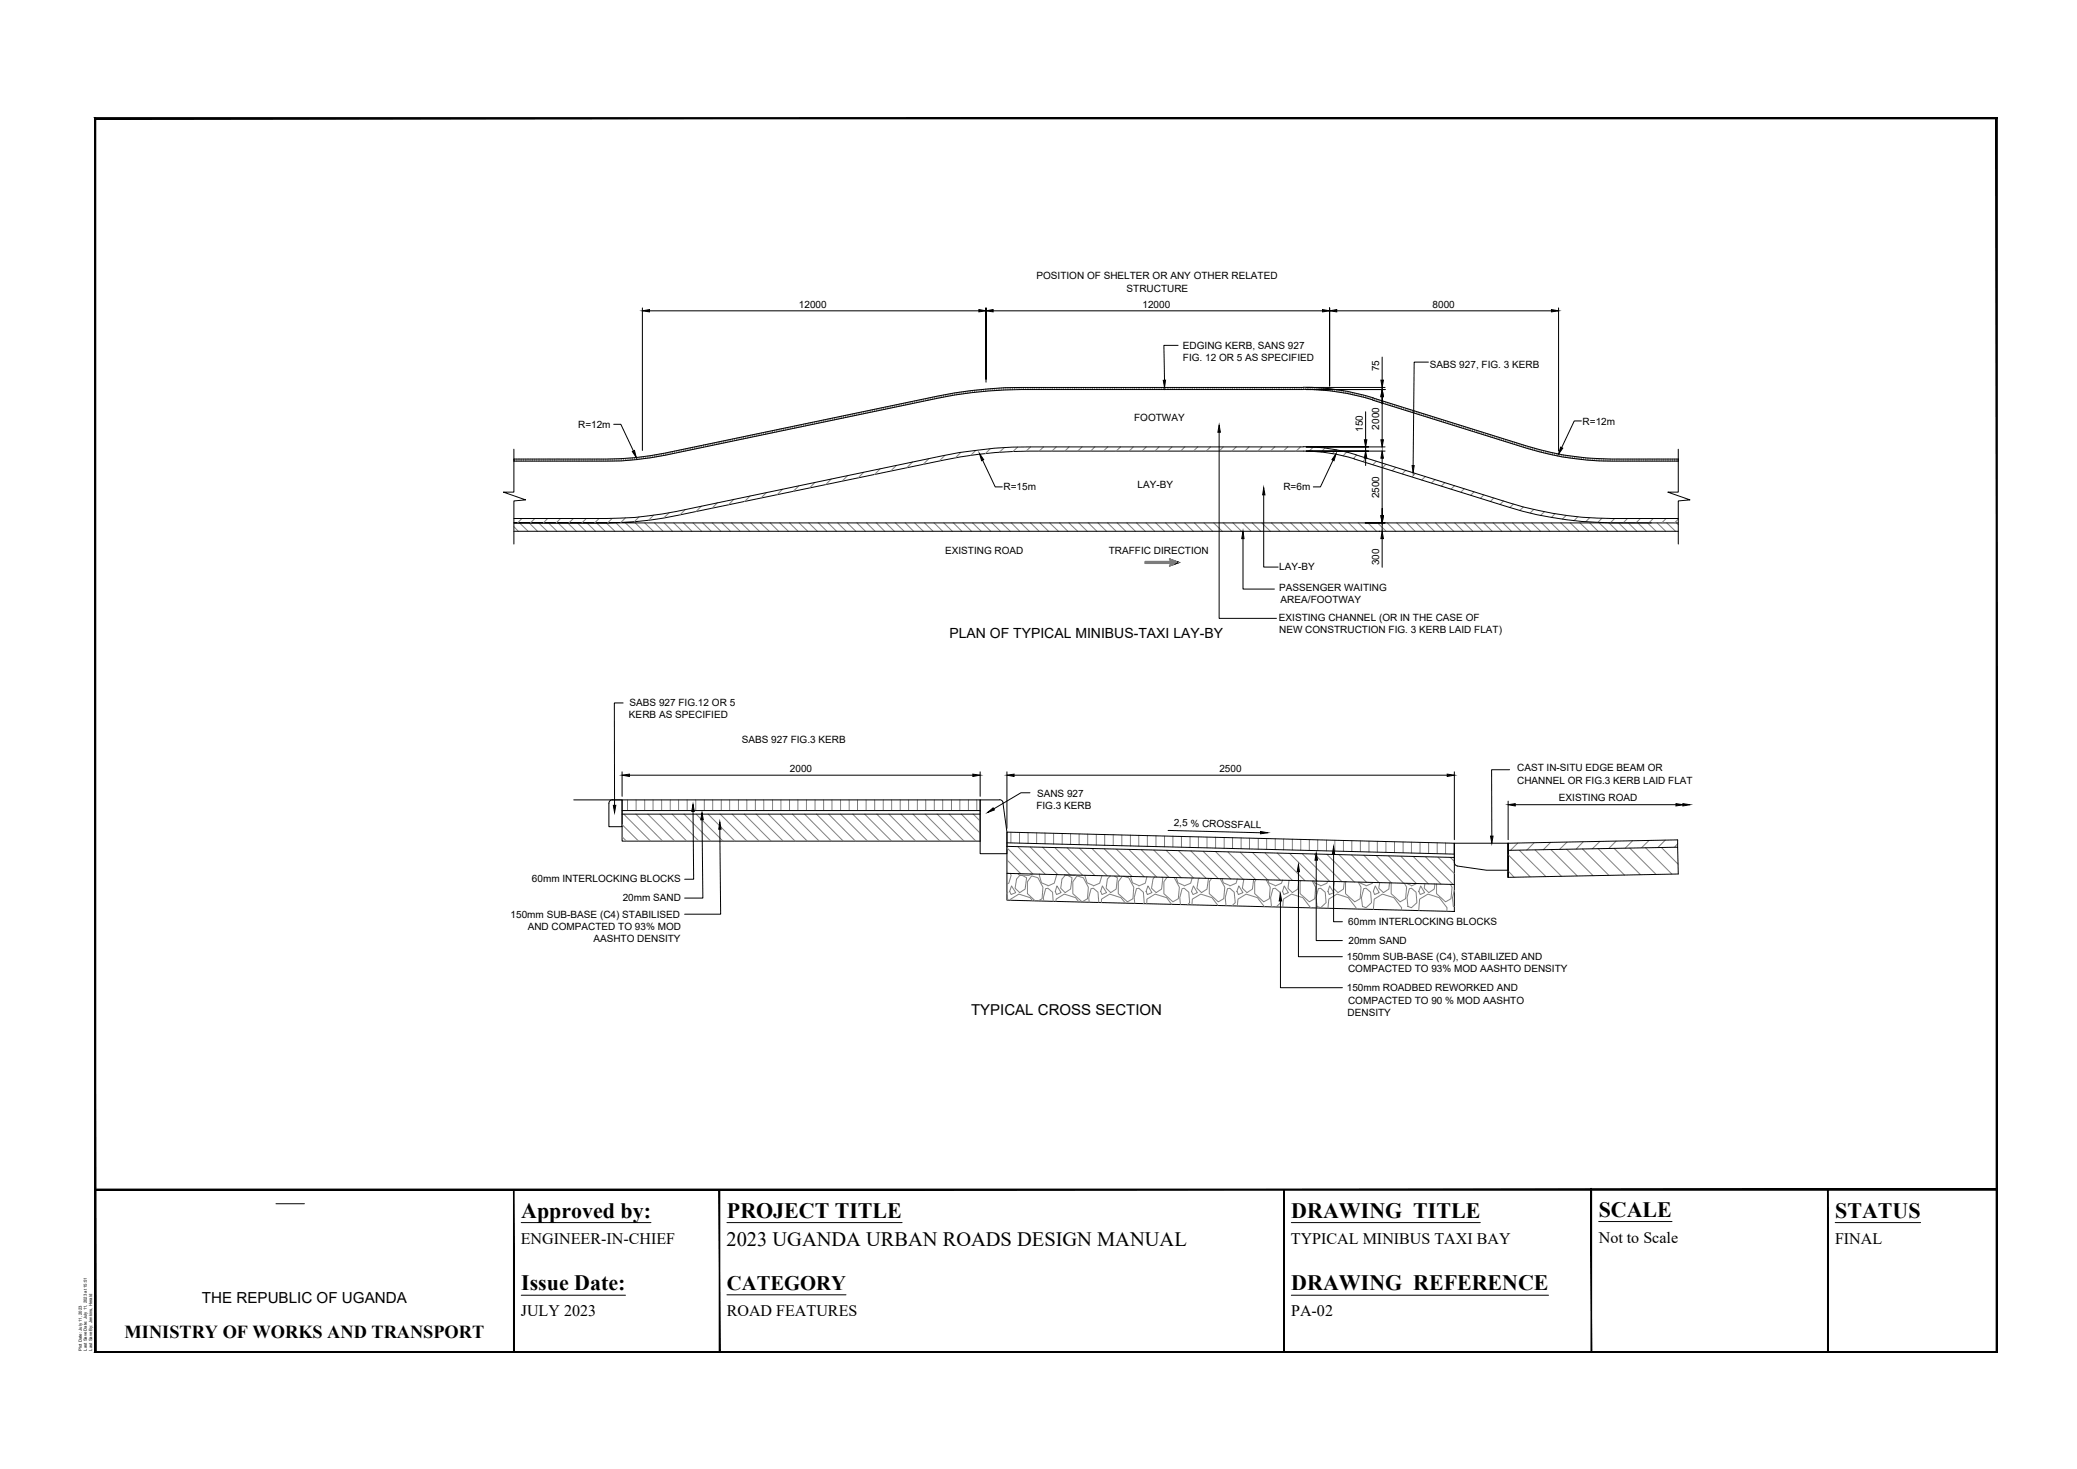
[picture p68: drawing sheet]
<svg xmlns="http://www.w3.org/2000/svg" width="420mm" height="297mm" viewBox="0 0 420 297" stroke-linecap="round" stroke-linejoin="round" font-family="sans-serif">
<defs><g id="words">
<g font-size="4.4">
<text x="105.4" y="246.2">Approved by:</text>
<text x="147.1" y="246.2">PROJECT TITLE</text>
<text x="261.2" y="246.2">DRAWING TITLE</text>
<text x="323.4" y="246">SCALE</text>
<text x="371.2" y="246.2">STATUS</text>
<text x="105.4" y="260.9">Issue Date:</text>
<text x="261.2" y="260.9">DRAWING REFERENCE</text>
</g>
<text font-size="4.2" x="147.1" y="260.9">CATEGORY</text>
<text font-size="4.1" x="147" y="252">2023 UGANDA URBAN ROADS DESIGN MANUAL</text>
<text font-size="3.7" x="25.2" y="270.5">MINISTRY OF WORKS AND TRANSPORT</text>
<g font-size="3.2">
<text x="105.4" y="251.4">ENGINEER-IN-CHIEF</text>
<text x="261.1" y="251.4">TYPICAL MINIBUS TAXI BAY</text>
<text x="323.4" y="251.3">Not to Scale</text>
<text x="371.2" y="251.4">FINAL</text>
<text x="105.4" y="266.1">JULY 2023</text>
<text x="147" y="266.1">ROAD FEATURES</text>
<text x="261.2" y="266.1">PA-02</text>
</g>
<text font-size="3.1" x="40.8" y="263.5">THE REPUBLIC OF UGANDA</text>
<text font-size="3" x="196.5" y="205.3">TYPICAL CROSS SECTION</text>
<text font-size="2.8" x="192.1" y="129">PLAN OF TYPICAL MINIBUS-TAXI LAY-BY</text>
<g font-size="2">
<text x="209.7" y="56.5">POSITION OF SHELTER OR ANY OTHER RELATED</text>
<text x="227.9" y="59">STRUCTURE</text>
<text x="161.6" y="62.2">12000</text>
<text x="231.1" y="62.2">12000</text>
<text x="289.8" y="62.2">8000</text>
<text x="239.3" y="70.6">EDGING KERB, SANS 927</text>
<text x="239.3" y="73.1">FIG. 12 OR 5 AS SPECIFIED</text>
<text x="279" y="75" transform="rotate(-90 279 75)">75</text>
<text x="289.2" y="74.4">SABS 927, FIG. 3 KERB</text>
<text x="117" y="86.5">R=12m</text>
<text x="229.4" y="85.1">FOOTWAY</text>
<text x="275.7" y="87.3" transform="rotate(-90 275.7 87.3)">150</text>
<text x="279" y="86.9" transform="rotate(-90 279 86.9)">2000</text>
<text x="320.2" y="85.8">R=12m</text>
<text x="203" y="99.2">R=15m</text>
<text x="230.1" y="98.7">LAY-BY</text>
<text x="259.6" y="99.2">R=6m</text>
<text x="279" y="100.7" transform="rotate(-90 279 100.7)">2500</text>
<text x="191.2" y="112">EXISTING ROAD</text>
<text x="224.3" y="112">TRAFFIC DIRECTION</text>
<text x="258.8" y="115.2">LAY-BY</text>
<text x="258.8" y="119.5">PASSENGER WAITING</text>
<text x="279" y="114.3" transform="rotate(-90 279 114.3)">300</text>
<text x="258.7" y="125.6">EXISTING CHANNEL (OR IN THE CASE OF</text>
<text x="259.1" y="121.9">AREA/FOOTWAY</text>
<text x="258.8" y="128">NEW CONSTRUCTION FIG. 3 KERB LAID FLAT)</text>
<text x="127.4" y="142.8">SABS 927 FIG.12 OR 5</text>
<text x="127.2" y="145.2">KERB AS SPECIFIED</text>
<text x="150.1" y="150.1">SABS 927 FIG.3 KERB</text>
<text x="306.9" y="156">CAST IN-SITU EDGE BEAM OR</text>
<text x="159.8" y="156">2000</text>
<text x="209.8" y="161.1">SANS 927</text>
<text x="246.7" y="156">2500</text>
<text x="306.9" y="158.4">CHANNEL OR FIG.3 KERB LAID FLAT</text>
<text x="315.4" y="162">EXISTING ROAD</text>
<text x="209.7" y="163.6">FIG.3 KERB</text>
<text x="237.4" y="167.1" transform="rotate(2 237.4 167.1)">2,5 % CROSSFALL</text>
<text x="107.6" y="178.4">60mm INTERLOCKING BLOCKS</text>
<text x="103.3" y="185.6">150mm SUB-BASE (C4) STABILISED</text>
<text x="126" y="182.2">20mm SAND</text>
<text x="106.8" y="188.1">AND COMPACTED TO 93% MOD</text>
<text x="120" y="190.5">AASHTO DENSITY</text>
<text x="272.7" y="187">60mm INTERLOCKING BLOCKS</text>
<text x="272.8" y="190.8">20mm SAND</text>
<text x="272.4" y="194.2">150mm SUB-BASE (C4), STABILIZED AND</text>
<text x="272.7" y="196.6">COMPACTED TO 93% MOD AASHTO DENSITY</text>
<text x="272.4" y="200.5">150mm ROADBED REWORKED AND</text>
<text x="272.7" y="202.9">COMPACTED TO 90 % MOD AASHTO</text>
<text x="272.6" y="205.3">DENSITY</text>
</g>
<g font-size=".9">
<text x="16.5" y="273.1" transform="rotate(-90 16.5 273.1)">Plot Date: July 11, 2023</text>
<text x="17.6" y="273.1" transform="rotate(-90 17.6 273.1)">Last Save Date: July 11, 2023 at 15:51</text>
<text x="18.6" y="273.1" transform="rotate(-90 18.6 273.1)">Last Save By: Jenkins, Herald</text>
</g>
</g></defs>
<!-- layer: PDF4_MPA_Hatch -->
<g fill="none" stroke="#808080" stroke-width=".2">
<path d="M190.1 80v.5M190.5 80v.4M190.9 79.9v.4M191.2 79.8v.4M191.6 79.7v.5M192 79.7v.4M192.3 79.6v.4M192.7 79.5v.5M193.1 79.4v.5M193.4 79.4v.5M193.8 79.4v.4M194.2 79.3v.4"/>
<path d="M194.5 79.2v.5M194.9 79.2v.4M195.3 79.1v.5M195.7 79.1v.4M196 79v.5M196.4 79v.4M196.8 78.9v.5M197.1 78.9v.4M197.5 78.9v.4M197.9 78.8v.4M198.2 78.8v.4M198.6 78.7v.5"/>
<path d="M199 78.7v.4M199.3 78.6v.5M199.7 78.6v.5M200.1 78.6v.5M200.4 78.6v.4M200.8 78.6v.4M201.2 78.5v.5M201.5 78.5v.4M201.9 78.5v.4M202.3 78.5v.4M202.6 78.4v.5M203 78.4v.5"/>
<path d="M203.4 78.4v.5M203.7 78.4v.5M204.1 78.4v.4M204.5 78.4v.4M204.8 78.3v.5M205.2 78.3v.5M205.6 78.3v.5M205.9 78.3v.5M206.3 78.3v.5M206.7 78.3v.5M207 78.3v.5M207.4 78.3v.5"/>
<path d="M207.8 78.3v.5M208.1 78.3v.5M208.5 78.3v.5M208.9 78.3v.5M209.2 78.3v.5M209.6 78.3v.5M210 78.3v.5M210.3 78.3v.5M210.7 78.3v.5M211.1 78.3v.5M211.4 78.3v.5M211.8 78.3v.5"/>
<path d="M212.2 78.3v.5M212.6 78.3v.5M212.9 78.3v.5M213.3 78.3v.5M213.7 78.3v.5M214 78.3v.5M214.4 78.3v.5M214.8 78.3v.5M215.1 78.3v.5M215.5 78.3v.5M215.9 78.3v.5M216.2 78.3v.5"/>
<path d="M216.6 78.3v.5M217 78.3v.5M217.4 78.3v.5M217.7 78.3v.5M218.1 78.3v.5M218.5 78.3v.5M218.8 78.3v.5M219.2 78.3v.5M219.6 78.3v.5M219.9 78.3v.5M220.3 78.3v.5M220.7 78.3v.5"/>
<path d="M221 78.3v.5M221.4 78.3v.5M221.8 78.3v.5M222.1 78.3v.5M222.5 78.3v.5M222.9 78.3v.5M223.3 78.3v.5M223.6 78.3v.5M224 78.3v.5M224.4 78.3v.5M224.7 78.3v.5M225.1 78.3v.5"/>
<path d="M225.5 78.3v.5M225.8 78.3v.5M226.2 78.3v.5M226.6 78.3v.5M226.9 78.3v.5M227.3 78.3v.5M227.7 78.3v.5M228 78.3v.5M228.4 78.3v.5M228.8 78.3v.5M229.1 78.3v.5M229.5 78.3v.5"/>
<path d="M229.9 78.3v.5M230.2 78.3v.5M230.6 78.3v.5M231 78.3v.5M231.3 78.3v.5M231.7 78.3v.5M232.1 78.3v.5M232.4 78.3v.5M232.8 78.3v.5M233.2 78.3v.5M233.5 78.3v.5M233.9 78.3v.5"/>
<path d="M234.3 78.3v.5M234.6 78.3v.5M235 78.3v.5M235.4 78.3v.5M235.7 78.3v.5M236.1 78.3v.5M236.5 78.3v.5M236.8 78.3v.5M237.2 78.3v.5M237.6 78.3v.5M237.9 78.3v.5M238.3 78.3v.5"/>
<path d="M238.7 78.3v.5M239 78.3v.5M239.4 78.3v.5M239.8 78.3v.5M240.1 78.3v.5M240.5 78.3v.5M240.9 78.3v.5M241.2 78.3v.5M241.6 78.3v.5M242 78.3v.5M242.3 78.3v.5M242.7 78.3v.5"/>
<path d="M243.1 78.3v.5M243.4 78.3v.5M243.8 78.3v.5M244.2 78.3v.5M244.5 78.3v.5M244.9 78.3v.5M245.3 78.3v.5M245.6 78.3v.5M246 78.3v.5M246.4 78.3v.5M246.8 78.3v.5M247.1 78.3v.5"/>
<path d="M247.5 78.3v.5M247.9 78.3v.5M248.2 78.3v.5M248.6 78.3v.5M249 78.3v.5M249.3 78.3v.5M249.7 78.3v.5M250.1 78.3v.5M250.4 78.3v.5M250.8 78.3v.5M251.2 78.3v.5M251.5 78.3v.5"/>
<path d="M251.9 78.3v.5M252.3 78.3v.5M252.7 78.3v.5M253 78.3v.5M253.4 78.3v.5M253.8 78.3v.5M254.1 78.3v.5M254.5 78.3v.5M254.9 78.3v.5M255.2 78.3v.5M255.6 78.3v.5M256 78.3v.5"/>
<path d="M256.3 78.3v.5M256.7 78.3v.5M257.1 78.3v.5M257.4 78.3v.5M257.8 78.3v.5M258.2 78.3v.5M258.6 78.3v.5M258.9 78.3v.5M259.3 78.3v.5M259.7 78.3v.5M260 78.3v.5M260.4 78.3v.5"/>
<path d="M260.8 78.3v.5M261.1 78.3v.5M261.5 78.3v.5M261.9 78.3v.5M262.2 78.3v.5M262.6 78.3v.5M263 78.3v.5M263.3 78.3v.5M263.7 78.3v.5M264.1 78.3v.5M264.4 78.3v.5M264.8 78.3v.5"/>
<path d="M265.2 78.3v.5M265.5 78.4v.4M265.9 78.4v.5M266.3 78.4v.5M266.6 78.4v.5M267 78.5v.4M267.4 78.5v.4M267.7 78.5v.5M268.1 78.5v.5M268.5 78.6v.4M268.8 78.6v.5M269.2 78.6v.5"/>
<path d="M269.6 78.7v.4M269.9 78.7v.5M270.3 78.8v.4M270.7 78.9v.4M271 78.9v.5M271.4 79v.4M271.8 79v.5M272.1 79.1v.4M272.5 79.2v.4M272.9 79.2v.5M273.2 79.3v.4M273.6 79.4v.5"/>
<path d="M274 79.5v.4M274.3 79.5v.5M274.7 79.6v.5M275.1 79.7v.5M275.4 79.8v.5M275.8 79.9v.5M276.2 80v.5M104.1 92.8v.4M104.4 92.8v.4M104.8 92.8v.4M105.2 92.8v.4M105.5 92.8v.4"/>
<path d="M105.9 92.8v.4M106.3 92.8v.4M106.6 92.8v.4M107 92.8v.4M107.4 92.8v.4M107.7 92.8v.4M108.1 92.8v.4M108.5 92.8v.4M108.9 92.8v.4M109.2 92.8v.4M109.6 92.8v.4M110 92.8v.4"/>
<path d="M110.3 92.8v.4M110.7 92.8v.4M111.1 92.8v.4M111.4 92.8v.4M111.8 92.8v.4M112.2 92.8v.4M112.5 92.8v.4M112.9 92.8v.4M113.3 92.8v.4M113.7 92.8v.4M114 92.8v.4M114.4 92.8v.4"/>
<path d="M114.8 92.8v.4M115.1 92.8v.4M115.5 92.8v.4M115.9 92.8v.4M116.2 92.8v.4M116.6 92.8v.4M117 92.8v.4M117.3 92.8v.4M117.7 92.8v.4M118.1 92.8v.4M118.4 92.8v.4M118.8 92.8v.4"/>
<path d="M119.2 92.8v.4M119.5 92.8v.4M119.9 92.8v.4M120.3 92.8v.4M120.6 92.8v.4M121 92.8v.4M121.4 92.8v.4M121.7 92.8v.4M122.1 92.8v.4M122.5 92.8v.4M122.8 92.8v.4M123.2 92.8v.4"/>
<path d="M123.6 92.8v.4M123.9 92.8v.4M124.3 92.8v.4M124.7 92.8v.4M125 92.8v.4M125.4 92.7v.5M125.8 92.7v.5M126.1 92.7v.5M126.5 92.7v.4M126.9 92.7v.4M127.2 92.6v.5M127.6 92.6v.5"/>
<path d="M128 92.6v.4M128.3 92.5v.4M128.7 92.5v.4M129.1 92.5v.4M129.4 92.4v.5M129.8 92.4v.4M130.2 92.3v.4M130.5 92.3v.4M130.9 92.2v.5M131.3 92.2v.4M131.6 92.1v.5M132 92.1v.4"/>
<path d="M132.4 92v.4M132.7 91.9v.5M133.1 91.8v.5M133.5 91.8v.4M133.8 91.7v.5M134.2 91.6v.5M134.6 91.6v.4M134.9 91.5v.5M135.3 91.4v.4M135.7 91.3v.5M136 91.3v.4M136.4 91.2v.4"/>
<path d="M136.8 91.1v.5M137.2 91v.5M137.5 91v.4M137.9 90.9v.4M138.3 90.8v.5M138.6 90.7v.5M139 90.7v.4M139.4 90.6v.4M139.7 90.5v.5M140.1 90.4v.5M140.5 90.4v.4M140.8 90.3v.4"/>
<path d="M141.2 90.2v.4M141.6 90.1v.5M141.9 90.1v.4M142.3 89.9v.5M142.7 89.9v.4M143.1 89.8v.5M143.4 89.7v.5M143.8 89.6v.5M144.2 89.6v.4M144.5 89.5v.4M144.9 89.4v.5M145.3 89.4v.4"/>
<path d="M145.6 89.3v.4M146 89.2v.4M146.4 89.1v.5M146.7 89.1v.4M147.1 89v.4M147.5 88.9v.5M147.8 88.8v.5M148.2 88.8v.4M148.6 88.7v.4M149 88.6v.5M149.3 88.5v.5M149.7 88.4v.5"/>
<path d="M150.1 88.4v.4M150.4 88.3v.5M150.8 88.2v.4M151.2 88.1v.5M151.5 88.1v.4M151.9 88v.4M152.3 87.9v.4M152.6 87.8v.5M153 87.7v.5M153.4 87.7v.4M153.7 87.6v.4M154.1 87.5v.5"/>
<path d="M154.5 87.4v.5M154.8 87.4v.4M155.1 99.6l-1.2 1.1M155.2 87.3v.4M155.6 87.2v.5M155.9 87.2v.4M156.3 87.1v.4M156.7 87v.4M157 86.9v.5M157.4 86.9v.4M157.8 86.7v.5M158.1 86.7v.4"/>
<path d="M158.3 98.9l-1.1 1.2M158.5 86.6v.5M158.9 86.5v.5M159.2 86.4v.5M159.6 86.4v.4M160 86.3v.4M160.3 86.2v.4M160.7 86.1v.5M161.1 86.1v.4M161.4 86v.4M161.6 98.2l-1.1 1.1M161.8 85.9v.4"/>
<path d="M162.2 85.8v.5M162.5 85.8v.4M162.9 85.7v.4M163.3 85.6v.4M163.6 85.5v.5M164 85.5v.4M164.4 85.4v.4M164.7 85.3v.5M164.9 97.5l-1.1 1.2M165.1 85.2v.5M165.5 85.2v.4M165.8 85.1v.4"/>
<path d="M166.2 85v.4M166.6 84.9v.5M166.9 84.9v.4M167.3 84.7v.5M167.7 84.7v.4M168 84.6v.5M168.2 96.8l-1.2 1.2M168.4 84.5v.4M168.8 84.4v.5M169.1 84.4v.4M169.5 84.3v.4M169.9 84.2v.5"/>
<path d="M170.3 84.1v.5M170.6 84.1v.4M171 84v.4M171.4 83.9v.5M171.5 96.2l-1.2 1.1M171.7 83.8v.5M172.1 83.8v.4M172.5 83.7v.4M172.8 83.6v.5M173.2 83.5v.5M173.6 83.5v.4M173.9 83.4v.4"/>
<path d="M174.3 83.3v.4M174.7 83.2v.5M174.7 95.5l-1.1 1.1M175 83.2v.4M175.4 83.1v.4M175.8 83v.4M176.1 82.9v.5M176.5 82.8v.5M176.9 82.7v.5M177.3 82.7v.4M177.6 82.6v.5M178 82.5v.5"/>
<path d="M178 94.8l-1.1 1.2M178.4 82.5v.4M178.7 82.4v.4M179.1 82.3v.4M179.5 82.2v.5M179.8 82.2v.4M180.2 82.1v.4M180.6 82v.5M180.9 81.9v.5M181.3 94.1l-1.1 1.1M181.3 81.9v.4M181.7 81.8v.4"/>
<path d="M182 81.7v.5M182.4 81.6v.5M182.8 81.5v.5M183.2 81.5v.4M183.5 81.4v.5M183.9 81.3v.4M184.3 81.2v.5M184.6 93.4l-1.1 1.2M184.6 81.2v.4M185 81.1v.4M185.4 81v.4M185.7 80.9v.5"/>
<path d="M186.1 80.8v.5M186.5 80.8v.4M186.8 80.7v.4M187.2 80.6v.5M187.6 80.5v.5M187.9 92.7l-1.1 1.2M187.9 80.5v.4M188.3 80.4v.4M188.7 80.3v.5M189 80.2v.5M189.4 80.2v.4M189.8 80.1v.4"/>
<path d="M191.2 92.1l-1.2 1.1M194.3 91.5l-1 1.1M197.4 91.1l-1 1M200.3 90.7l-1 1M203.1 90.5l-.9 .9M205.9 90.4l-1 .9M208.5 90.4l-.9 .8M211.1 90.4l-.9 .8M213.7 90.4l-.9 .8M216.3 90.4l-.9 .8M218.9 90.4l-.9 .8M221.5 90.4l-.9 .8"/>
<path d="M224.1 90.4l-.9 .8M226.7 90.4l-.9 .8M229.3 90.4l-.9 .8M231.9 90.4l-.9 .8M234.5 90.4l-.9 .8M237.1 90.4l-.9 .8M239.7 90.4l-.9 .8M242.3 90.4l-.9 .8M244.9 90.4l-.9 .8M247.5 90.4l-.9 .8M250.1 90.4l-.9 .8M252.7 90.4l-.9 .8"/>
<path d="M255.3 90.4l-.8 .8M257.9 90.4l-.9 .8M260.5 90.4l-.9 .8M263.1 90.4l-.9 .8M265.7 90.4l-.9 .9M268 90.6l-.8 .8M270.3 91l-.8 .7M272.4 91.4l-.7 .8M274.4 92l-.6 .7M276.4 92.6l-.7 .7M276.5 80.1v.5M276.9 80.2v.5"/>
<path d="M277.3 80.3v.5M277.7 80.4v.5M278 80.5v.5M278.4 93.3l-.7 .7M278.4 80.7v.4M278.8 80.8v.4M279.1 80.9v.5M279.5 81v.5M279.9 81.1v.5M280.2 81.3v.4M280.4 93.9l-.7 .7M280.6 81.4v.4"/>
<path d="M281 81.5v.4M281.3 81.6v.5M281.7 81.7v.5M282.1 81.8v.5M282.3 94.5l-.7 .7M282.4 81.9v.5M282.8 82.1v.4M283.2 82.2v.4M283.5 82.3v.4M283.9 82.4v.4M284.3 82.5v.5M284.3 95.1l-.6 .7"/>
<path d="M284.6 82.6v.5M285 82.7v.5M285.4 82.8v.5M285.7 83v.4M286.1 83.1v.4M286.3 95.7l-.6 .7M286.5 83.2v.4M286.9 83.3v.5M287.2 83.4v.5M287.6 83.6v.4M288 83.6v.5M288.3 96.4l-.7 .7"/>
<path d="M288.3 83.8v.4M288.7 83.9v.5M289.1 84v.4M289.4 84.1v.5M289.8 84.2v.5M290.2 84.4v.4M290.3 97l-.7 .6M290.5 84.5v.4M290.9 84.6v.4M291.3 84.7v.5M291.6 84.8v.5M292 84.9v.5"/>
<path d="M292.3 97.6l-.7 .7M292.4 85v.5M292.8 85.2v.4M293.1 85.3v.5M293.5 85.4v.4M293.9 85.5v.5M294.2 85.6v.5M294.2 98.2l-.7 .7M294.6 85.8v.4M295 85.8v.5M295.3 86v.4M295.7 86.1v.4"/>
<path d="M296.1 86.2v.4M296.2 98.8l-.7 .7M296.4 86.3v.4M296.8 86.4v.5M297.2 86.5v.5M297.5 86.6v.5M297.9 86.8v.4M298.2 99.5l-.7 .6M298.3 86.9v.4M298.6 87v.4M299 87.1v.5M299.4 87.2v.5"/>
<path d="M299.7 87.3v.5M300.1 87.4v.5M300.5 87.6v.4M300.8 87.7v.4M301.2 87.8v.5M301.6 87.9v.5M301.9 88v.5M302.3 88.2v.4M302.7 88.3v.4M303.1 88.4v.4M303.4 88.5v.5M303.8 88.6v.5"/>
<path d="M304.2 88.7v.5M304.5 88.8v.5M304.9 89v.4M305.3 89.1v.4M305.6 89.2v.4M306 89.3v.4M306.4 89.4v.5M306.7 89.5v.4M307.1 89.6v.5M307.5 89.7v.5M307.8 89.9v.4M308.2 90v.4"/>
<path d="M308.6 90.1v.4M308.9 90.2v.5M309.3 90.3v.5M309.7 90.4v.5M310 90.5v.5M310.4 90.6v.5M310.8 90.7v.5M311.1 90.8v.5M311.5 91v.4M311.9 91v.5M312.2 91.1v.5M312.6 91.2v.5"/>
<path d="M313 91.3v.5M313.3 91.4v.4M313.7 91.5v.4M314.1 91.6v.4M314.4 91.6v.5M314.8 91.7v.4M315.2 91.8v.4M315.5 91.8v.5M315.9 91.9v.5M316.3 92v.4M316.6 92.1v.4M317 92.1v.4"/>
<path d="M317.4 92.2v.4M317.7 92.2v.5M318.1 92.3v.4M318.5 92.3v.4M318.8 92.4v.4M319.2 92.4v.5M319.6 92.4v.5M319.9 92.5v.4M320.3 92.5v.4M320.7 92.6v.4M321.1 92.6v.4M321.4 92.6v.5"/>
<path d="M321.8 92.7v.4M322.2 92.7v.4M322.5 92.7v.5M322.9 92.7v.5M323.3 92.7v.5M323.6 92.8v.4M324 92.8v.4M324.4 92.8v.4M324.7 92.8v.4M325.1 92.8v.4M325.5 92.8v.4M325.8 92.8v.4"/>
<path d="M326.2 92.8v.4M326.6 92.8v.4M327 92.8v.4M327.3 92.8v.4M327.7 92.8v.4M328.1 92.8v.4M328.4 92.8v.4M328.8 92.8v.4M329.2 92.8v.4M329.5 92.8v.4M329.9 92.8v.4M330.3 92.8v.4"/>
<path d="M330.6 92.8v.4M331 92.8v.4M331.4 92.8v.4M331.7 92.8v.4M332.1 92.8v.4M332.5 92.8v.4M332.9 92.8v.4M333.2 92.8v.4M333.6 92.8v.4M334 92.8v.4M334.3 92.8v.4M334.7 92.8v.4"/>
<path d="M335.1 92.8v.4M335.4 92.8v.4M335.8 92.8v.4M336.2 92.8v.4M336.5 92.8v.4M336.9 92.8v.4M337.3 92.8v.4M337.6 92.8v.4M338 92.8v.4M338.4 92.8v.4M338.7 92.8v.4M339.1 92.8v.4"/>
<path d="M339.5 92.8v.4M104 106.5l.8 .9M105.1 105.7l1.7 1.7M105.6 104.8l-.9 .9M107 105.7l1.7 1.7M108.2 104.8l-.9 .9M109 105.7l1.7 1.7M110.8 104.8l-.9 .9M110.9 105.7l1.8 1.7M112.9 105.7l1.7 1.7M113.4 104.8l-.9 .9M114.8 105.7l1.8 1.7"/>
<path d="M116 104.8l-.9 .9M116.8 105.7l1.7 1.7M118.6 104.8l-.9 .9M118.7 105.7l1.8 1.7M120.7 105.7l1.7 1.7M121.2 104.8l-.9 .9M122.6 105.7l1.8 1.7M123.8 104.8l-.9 .9M124.6 105.7l1.7 1.7M126.5 105.7l1.8 1.7M126.5 104.7l-.9 .9M128.5 105.7l1.7 1.7"/>
<path d="M129.3 104.5l-1 1M130.4 105.7l1.8 1.7M132.2 104.2l-1 1M132.4 105.7l1.7 1.7M134.4 105.7l1.6 1.7M135.4 103.7l-1.1 1M136.3 105.7l1.7 1.7M138.2 105.7l1.8 1.7M138.6 103l-1.1 1.2M140.2 105.7l1.7 1.7M141.9 102.3l-1.1 1.1M142.1 105.7l1.8 1.7"/>
<path d="M144.1 105.7l1.7 1.7M145.1 101.6l-1.1 1.2M146 105.7l1.8 1.7M148 105.7l1.7 1.7M148.4 101l-1.1 1.1M149.9 105.7l1.8 1.7M151.8 100.3l-1.2 1.1M151.9 105.7l1.7 1.7M153.8 105.7l1.8 1.7M155.8 105.7l1.7 1.7M157.7 105.7l1.8 1.7M159.7 105.7l1.7 1.7"/>
<path d="M161.7 105.7l1.7 1.7M163.6 105.7l1.7 1.7M165.6 105.7l1.7 1.7M167.5 105.7l1.7 1.7M169.4 105.7l1.8 1.7M171.4 105.7l1.7 1.7M173.3 105.7l1.8 1.7M175.3 105.7l1.7 1.7M177.3 105.7l1.7 1.7M179.2 105.7l1.7 1.7M181.1 105.7l1.8 1.7M183.1 105.7l1.7 1.7"/>
<path d="M185 105.7l1.8 1.7M187 105.7l1.8 1.7M189 105.7l1.7 1.7M190.9 105.7l1.7 1.7M192.9 105.7l1.7 1.7M194.8 105.7l1.7 1.7M196.8 105.7l1.7 1.7M198.7 105.7l1.7 1.7M200.6 105.7l1.8 1.7M202.6 105.7l1.8 1.7M204.6 105.7l1.7 1.7M206.5 105.7l1.7 1.7"/>
<path d="M208.5 105.7l1.7 1.7M210.4 105.7l1.7 1.7M212.3 105.7l1.8 1.7M214.3 105.7l1.7 1.7M216.2 105.7l1.8 1.7M218.2 105.7l1.7 1.7M220.2 105.7l1.7 1.7M222.1 105.7l1.7 1.7M224.1 105.7l1.7 1.7M226 105.7l1.7 1.7M228 105.7l1.7 1.7M229.9 105.7l1.8 1.7"/>
<path d="M231.7 113.5h.1M231.7 113.6l.1-.1-.1 .2M231.7 113.7l.2-.2-.2 .3M231.7 113.9l.3-.4-.3 .4M231.7 113.9l.5-.4-.4 .4M231.7 113.5v.1M231.8 113.5l-.1 .1M231.8 105.7l1.8 1.7M231.9 113.5l-.2 .3M232 113.5l-.3 .4M232.1 113.5l-.4 .4 .4-.4M232.3 113.5l-.5 .4"/>
<path d="M232.4 113.5l-.6 .4M232.5 113.5l-.6 .4M232.6 113.5l-.5 .4M232.7 113.5l-.5 .4M232.8 113.5l-.5 .4 .5-.4M232.9 113.5l-.5 .4M232.9 113.5l-.4 .4M233 113.5l-.5 .4M233.1 113.5l-.5 .4M233.2 113.9l.4-.4-.4 .4M233.2 113.5l-.6 .4M233.2 113.5l-.4 .4"/>
<path d="M233.4 113.9l.5-.4-.4 .4M233.4 113.5l-.6 .4M233.5 113.5l-.5 .4 .5-.4-.4 .4M233.5 113.9l.5-.4-.5 .4M233.6 113.5l-.5 .4M233.7 113.5l-.5 .4M233.8 105.7l1.8 1.7M233.8 113.5l-.5 .4M234 113.9l.6-.4-.5 .4M234.1 113.5l-.5 .4M234.2 113.5l-.5 .4M234.2 113.5l-.4 .4"/>
<path d="M234.3 113.5l-.5 .4M234.4 113.5l-.5 .4M234.5 113.5l-.5 .4M234.6 113.5l-.5 .4M234.7 113.5l-.5 .4M234.9 113.5l-.6 .4M234.9 113.5l-.4 .4M235.1 113.5l-.5 .4M235.1 113.5l-.5 .4 .5-.4M235.2 113.5l-.5 .4M235.3 113.5l-.5 .4M235.4 113.9l.6-.4-.4 .4"/>
<path d="M235.5 113.5l-.6 .4 .4-.4-.4 .4M235.6 113.5l-.5 .4M235.7 113.5l-.5 .4 .5-.4M235.8 105.7l1.7 1.7M235.8 113.5l-.5 .4M236 113.5l-.5 .4M236.1 113.5l-.5 .4M236.3 113.5l-.6 .4M236.3 113.5l-.4 .4M236.4 113.5l-.5 .4M236.5 113.5l-.5 .4M236.5 113.5l-.4 .4"/>
<path d="M236.6 113h.1M236.6 113.1h.1M236.6 113.5l-.5 .4M236.6 113.5l-.4 .4M236.7 114.4l1-1-1.1 1.1M236.7 113.1v.1M236.7 113.5l-.5 .4M236.8 113.1l-.1 .1 .1-.1M236.8 113.5l-.5 .4M236.8 113.1l-.1 .1M236.9 114l.7-.6-.8 .7M236.9 114.4l.9-1-1 1"/>
<path d="M236.9 113.1l-.2 .2M236.9 113.5l-.5 .4M236.9 113.1l-.1 .2M237 113.1l-.2 .3 .2-.2M237 113.2l-.2 .2M237.1 113.2l-.2 .2M237.1 113.2l-.2 .3 .2-.3M237.2 113.2l-.7 .7M237.3 113.3l-.8 .6M237.3 113.3l-.7 .6M237.4 113.3l-.6 .6 .6-.6M237.5 113.4l-.7 .5"/>
<path d="M237.5 114.1l.6-.5-.5 .5M237.5 113.4l-.6 .5M237.6 113.4l-.9 .8M237.6 113.4l-.9 .9M237.6 113.4l-1 1M237.7 105.7l1.8 1.7M237.7 113.4l-1 1 1-1M237.8 114l.4-.4-.4 .4M237.8 113.4l-.9 .9M237.8 113.5l-.8 .8M237.9 113.5l-.8 .8M237.9 113.5l-.7 .7"/>
<path d="M238 113.5l-.7 .7M238 113.5l-.6 .7M238.1 113.6l-.5 .5M238.2 113.6l-.5 .5M238.2 113.6l-.3 .4M238.3 113.9l.1-.2-.1 .2M238.3 113.6l-.4 .3M238.3 113.6l-.3 .3M238.3 113.6l-.3 .3 .3-.2M238.4 113.7l-.3 .2M238.4 113.7l-.2 .2M238.5 113.7l-.1 .1"/>
<path d="M238.5 113.7v.1M238.6 113.7h.1M239.7 105.7l1.7 1.7M241.6 105.7l1.7 1.7M243.6 105.7l1.7 1.7M245.5 105.7l1.8 1.7M247.5 105.7l1.7 1.7M249.4 105.7l1.7 1.7M251.4 105.7l1.7 1.7M253.3 105.7l1.7 1.7M255.3 105.7l1.7 1.7M257.2 105.7l1.7 1.7"/>
<path d="M259.2 105.7l1.7 1.7M261.1 105.7l1.8 1.7M263.1 105.7l1.7 1.7M265 105.7l1.8 1.7M267 105.7l1.7 1.7M268.9 105.7l1.8 1.7M270.9 105.7l1.7 1.7M272.8 105.7l1.8 1.7M274.8 105.7l1.7 1.7M276.7 105.7l1.8 1.7M278.7 105.7l1.7 1.7M280.6 105.7l1.7 1.7"/>
<path d="M282.6 105.7l1.7 1.7M284.6 105.7l1.6 1.7M286.5 105.7l1.7 1.7M288.4 105.7l1.8 1.7M290.4 105.7l1.7 1.7M292.3 105.7l1.8 1.7M294.3 105.7l1.7 1.7M296.2 105.7l1.8 1.7M298.2 105.7l1.7 1.7M300.1 105.7l1.8 1.7M300.2 100.1l-.7 .6M302.1 105.7l1.7 1.7"/>
<path d="M302.2 100.7l-.7 .7M304 105.7l1.8 1.7M304.2 101.3l-.8 .7M306 105.7l1.7 1.7M306.1 101.9l-.7 .7M307.9 105.7l1.8 1.7M308.2 102.5l-.7 .7M309.9 105.7l1.7 1.7M310.2 103l-.7 .7M311.9 105.7l1.6 1.7M312.4 103.5l-.8 .7M313.8 105.7l1.7 1.7"/>
<path d="M314.6 103.9l-.8 .7M315.8 105.7l1.7 1.7M316.9 104.2l-.9 .8M317.7 105.7l1.7 1.7M319.2 104.5l-.8 .8M319.6 105.7l1.8 1.7M321.5 104.7l-.8 .8M321.6 105.7l1.7 1.7M323.5 105.7l1.8 1.7M324 104.8l-.8 .8M325.5 105.7l1.7 1.7M326.6 104.8l-.9 .9"/>
<path d="M327.4 105.7l1.8 1.7M329.2 104.8l-.8 .9M329.4 105.7l1.7 1.7M331.3 105.7l1.8 1.7M331.8 104.8l-.9 .9M333.3 105.7l1.7 1.7M334.4 104.8l-.8 .9M335.2 105.7l1.8 1.7M337 104.8l-.8 .9M337.2 105.7l1.7 1.7M339.1 105.7l.4 .4M339.5 105l-.8 .7"/>
<path d="M125.8 169.2l.9 .9M125.8 166.7l3.4 3.4M126.2 164.6l5.4 5.5M126.9 161.7v2.2M128.6 164.6l5.5 5.5M128.7 161.7v2.2M130.4 161.7v2.2M131 164.6l5.5 5.5M132.1 161.7v2.2M133.5 164.6l5.4 5.5M133.8 161.7v2.2M135.6 161.7v2.2"/>
<path d="M136 164.6l5.4 5.5M137.3 161.7v2.2M138.4 164.6l5.4 5.5M139 161.7v2.2M140.7 161.7v2.2M140.8 164.6l5.4 5.5M142.5 161.7v2.2M143.2 164.6l5.5 5.5M144.2 161.7v2.2M145.7 164.6l5.4 5.5M145.9 161.7v2.2M147.6 161.7v2.2"/>
<path d="M148.1 164.6l5.5 5.5M149.4 161.7v2.2M150.6 164.6l5.4 5.5M151.1 161.7v2.2M152.8 161.7v2.2M153 164.6l5.4 5.5M154.5 161.7v2.2M155.4 164.6l5.5 5.5M156.3 161.7v2.2M157.9 164.6l5.4 5.5M158 161.7v2.2M159.7 161.7v2.2"/>
<path d="M160.3 164.6l5.4 5.5M161.4 161.7v2.2M162.8 164.6l5.4 5.5M163.1 161.7v2.2M164.9 161.7v2.2M165.2 164.6l5.4 5.5M166.6 161.7v2.2M167.6 164.6l5.4 5.5M168.3 161.7v2.2M170 161.7v2.2M170 164.6l5.5 5.5M171.8 161.7v2.2"/>
<path d="M172.5 164.6l5.4 5.5M173.5 161.7v2.2M174.9 164.6l5.5 5.5M175.2 161.7v2.2M176.9 161.7v2.2M177.4 164.6l5.4 5.5M178.7 161.7v2.2M179.8 164.6l5.4 5.5M180.4 161.7v2.2M182.1 161.7v2.2M182.3 164.6l5.4 5.5M183.8 161.7v2.2"/>
<path d="M184.7 164.6l5.4 5.5M185.6 161.7v2.2M187.1 164.6l5.5 5.5M187.3 161.7v2.2M189 161.7v2.2M189.6 164.6l5.4 5.5M190.7 161.7v2.2M192 164.6l5.4 5.5M192.5 161.7v2.2M194.2 161.7v2.2M194.5 164.6l3.8 3.9M195.9 161.7v2.2"/>
<path d="M196.9 164.6l1.4 1.4M197.6 161.7v2.2M203.7 176.3l.2 .3M203.7 173.9l2.7 2.7M203.7 171.4l5.2 5.3M204.4 176.6l.1 .4-.4 1.6-.4 .1M204.5 168.3v2.1M204.6 179.1l.9 1.4-1 .4-.3-.7zM205.9 171.2l5.5 5.6M205.9 176.6l.3 .3 1.9 .1 .8-.3M206.2 168.3v2.2M206.3 177h.5l.9 .5-.3 2.3-1.1 .7-1-.9 .3-1.9z"/>
<path d="M208 168.3v2.2M208.4 171.3l5.6 5.6M209.7 168.4v2.2M210.3 176.7v.3l.4 1.5 1.3 .6M210.9 171.3l5.6 5.6M211.4 168.4v2.2M213.1 168.5v2.2M213.4 171.4l5.6 5.5M213.7 176.9l-.4 1.7-1.3 .5M213.8 179.1l.9 1.4-1 .4-.2-.7zM214.9 168.5v2.2M215.3 176.9h2.2"/>
<path d="M215.5 177h.5l.9 .5-.3 2.3-1.1 .7-.9-.9 .2-1.9zM215.9 171.4l5.6 5.6M216.6 168.6v2.1M217.9 177.1l1.2 .4 1.1 1.9-.2 2.3-1.1 .7-1.9-1.7v-2.4zM218.3 168.6v2.2M218.4 171.5l5.6 5.6M219.4 177l.5 1.5 1.3 .6M220 168.6v2.2M220.9 171.6l5.6 5.6M221.8 168.7v2.2M222.9 177.1l-.5 1.5-1.2 .5M223 179.1l.8 1.4-.9 .4-.2-.7z"/>
<path d="M223.4 171.6l5.6 5.6M223.5 168.7v2.2M224.6 177.1l-.6 .6-.2 1.9 .9 .9 1.1-.7 .2-2.3-.5-.3M225.2 168.8v2.2M225.9 171.7l5.6 5.6M226.9 168.9v2.1M227 177.2l-.8 1.1v2.4l1.9 1.7 1.1-.7 .1-2.3-1-1.9-1-.3M228.4 171.8l5.6 5.5M228.7 177.2l.4 1.3 1.3 .6M228.7 168.9v2.2M230.4 168.9v2.2M230.9 171.9l5.6 5.5"/>
<path d="M232 177.3l-.3 1.3-1.3 .5M232.1 168.9v2.2M232.2 179.1l.8 1.4-.9 .4-.3-.7zM233.4 171.9l5.6 5.6M233.6 177.3l-.4 .4-.3 1.9 1 .9 1.1-.7 .2-2.3-.1-.1M233.8 169v2.2M235.6 169.1v2.1M235.9 171.9l5.6 5.6M236.1 177.4l-.7 .9v2.4l1.9 1.7 1.1-.7 .2-2.3-1-1.9-.3-.1M237.3 169.1v2.2M237.9 177.4l.4 1.1 1.3 .6M238.4 172l5.6 5.6"/>
<path d="M239 169.1v2.2M240.7 169.2v2.2M240.9 172.1l5.6 5.6M241.2 177.5l-.3 1.1-1.3 .5M241.4 179.1l.8 1.4-.9 .4-.3-.7zM242.4 169.2v2.2M242.6 177.6l-.2 .1-.3 1.9 1 .9 1.1-.7 .3-2.2M243.4 172.2l5.6 5.5M244.2 169.3v2.1M245.1 177.6l-.5 .7v2.4l1.9 1.7 1.1-.7 .2-2.3-1-1.7M245.9 169.3v2.2M245.9 172.2l5.5 5.6"/>
<path d="M247.2 177.7l.3 .8 1.3 .6M247.6 169.4v2.1M248.4 172.3l5.6 5.5M249.3 169.4v2.2M250.3 177.7l-.3 .9-1.2 .5M250.6 179.1l.8 1.4-.9 .4-.3-.7zM250.9 172.3l5.5 5.6M251.1 169.4v2.2M251.6 177.8l-.3 1.8 1 .9 1.1-.7 .2-2M252.8 169.5v2.1M253.4 172.4l5.6 5.6M254.1 177.8l-.3 .5v2.4l1.8 1.7 1.2-.7 .1-2.3-.8-1.5"/>
<path d="M254.5 169.5v2.2M255.9 172.5l5.6 5.5M256.2 169.6v2.1M256.5 177.9l.2 .6 1.3 .6M258 169.6v2.2M258.4 172.5l5.6 5.6M259.4 178l-.2 .6-1.2 .5M259.7 169.7v2.2M259.8 179.1l.8 1.4-.9 .4-.3-.7zM260.8 178l-.3 1.6 .9 .9 1.1-.7 .2-1.7M260.9 172.6l5.6 5.6M261.4 169.7v2.2"/>
<path d="M263.1 169.7v2.2M263.2 178.1l-.2 .2v2.4l1.9 1.7 1.1-.7 .1-2.3-.6-1.3M263.4 172.6l5.6 5.6M264.9 169.8v2.1M265.8 178.1l.1 .4 1.3 .6M265.9 172.7l5.6 5.6M266.6 169.8v2.2M266.7 179.7l.5-.1 .9 .8 .2 2.1-1.1 1-.8-.2-.2-1.8zM268.3 169.9v2.2M268.4 172.7l5.6 5.6M268.5 178.2l-.1 .4-1.2 .5M269 179.1l.8 1.4-.9 .4-.3-.7z"/>
<path d="M269.9 178.3l-.2 1.3 1 .9 1.1-.7 .1-1.5M270 169.9v2.2M270.9 172.8l5.6 5.6M271.8 170v2.1M272.2 178.3v2.4l1.9 1.7 1.1-.7 .1-2.3-.5-1M272.2 178.3h.1M273.4 172.9l5.6 5.6M273.5 170v2.2M275 178.4l1.3 .7M275.2 170v2.2M275.9 179.7l.4-.1 1 .8 .1 2.1-1.1 1-.7-.2-.2-1.8zM275.9 173l5.5 5.5v2.2l1.8 1.7 1.1-.7 .3-2.3-.5-.8"/>
<path d="M276.9 170.1v2.2M277.7 178.4v.2l-1.4 .5M278.2 179.1l.8 1.4-.9 .4-.3-.7zM278.4 173l5.6 5.6M278.6 170.1v2.2M279.1 178.5l-.2 1.1 1 .9 1.1-.7 .1-1.3M280.4 170.2v2.1M280.9 173.1l5.6 5.5M282.1 170.2v2.2M283.4 173.2l5.6 5.5M283.8 170.3v2.1M284.6 178.6l.9 .5"/>
<path d="M285.1 179.7l.4-.1 1 .8 .1 2.1-1.1 1-.7-.2-.2-1.8zM285.5 170.3v2.2M285.9 173.2l5.6 5.6M286.6 178.6l-1.1 .5M287.3 170.3v2.2M287.4 179.1l.8 1.4-.9 .4-.3-.7zM288.2 178.7l-.1 .9 .9 .9 1.1-.7 .2-1.1M288.4 173.3l5.5 5.5M289 170.4v2.1M290.6 178.8v1.9l1.8 1.7 1.1-.7 .2-2.3-.3-.6M290.7 170.4v2.2M290.9 173.3l3.3 3.3"/>
<path d="M292.4 170.5v2.1M293.4 173.4l.8 .8M294.2 170.5v2.2M305.1 176.1l1.2 1.3M305.1 172.8l4.4 4.5M307 170.5l-1.5 1.4M307.4 171.9l5.3 5.3M310.3 170.4l-1.5 1.5M310.5 171.9l5.4 5.3M313.7 170.3l-1.5 1.5M313.7 171.8l5.4 5.3M316.9 171.7l5.4 5.4"/>
<path d="M317 170.3l-1.5 1.4M320.1 171.6l5.3 5.4M320.3 170.2l-1.5 1.5M323.3 171.6l5.3 5.3M323.6 170.2l-1.5 1.4M326.5 171.5l5.3 5.4M326.9 170.1l-1.5 1.5M329.7 171.5l5.3 5.3M330.3 170l-1.6 1.5M332.9 171.4l5.3 5.3M333.6 170l-1.5 1.4M336.1 171.4l3.4 3.3"/>
<path d="M336.9 169.9l-1.5 1.5M339.2 171.3l.2 .1M339.4 170.6l-.7 .7M203.7 180.4h.1M203.7 180.4l.2 1.6M204.5 182.1v-.3l1.6-1 2.3 .7 .5 .6M209.5 182.2l-1.7-1.5v-2.4l.9-1.2 1.3 .4 1 1.9-.2 2.3-.8 .5M211.1 182.2v-.7l.4-1.8 .5-.1 .9 .8 .1 1.9M213.6 182.3v-.5l1.7-1 2.3 .7 .7 .9M220.3 182.4l-.1-.9 .5-1.8 .5-.1 .9 .8 .2 2.1M222.8 182.5v-.7l1.7-1 2.3 .7 .9 1.1M229.6 182.7l-.2-1.2 .5-1.8 .5-.1 .9 .8 .2 2.1-.2 .2"/>
<path d="M232 182.7v-.9l1.7-1 2.3 .7 1 1.4M238.8 182.9l-.1-1.4 .4-1.8 .5-.1 .9 .8 .2 2.1-.5 .5M241.1 183l.1-1.2 1.7-1 2.3 .7 1.2 1.6M248 183.1l-.2-1.6 .5-1.8 .5-.1 .9 .8 .2 2.1-.7 .7M250.3 183.2l.1-1.4 1.7-1 2.3 .7 1.4 1.8M257.5 183.4l-.3-.1-.2-1.8 .5-1.8 .5-.1 .9 .8 .2 2.1-1 .9M259.5 183.4l.1-1.6 1.7-1 2.3 .7 1.5 2M265.1 183.5h.1M268.6 183.6l.2-1.8 1.7-1 2.2 .7 1.6 2v.3M277.8 183.9l.2-2.1 1.6-1 2.4 .7 1.5 2v.5M287.1 184.1l.1-2.3 1.7-1 2.3 .7 1.5 2v.8M294.2 180l-.4 1.5 .2 1.8h.2"/>
</g>
<!-- layer: PDF4_MPA_Title Block_Green -->
<path d="M263.6 78.8h-56.9a87.1 87.1 0 0 0-16.9 1.7l-55.3 11.6a59.5 59.5 0 0 1-11.8 1.1h-18.7M263.6 78.3h-56.9a87.8 87.8 0 0 0-17 1.8l-55.3 11.5a57.8 57.8 0 0 1-11.7 1.2h-18.7M263.7 78.7a47.2 47.2 0 0 1 14 2.2M263.7 78.3a47.7 47.7 0 0 1 14.2 2.2M263.6 90.4h-55.2a82 82 0 0 0-17.9 1.8l-53.6 11.2a77.3 77.3 0 0 1-14.2 1.4h-18.7M263.7 90.3a35.6 35.6 0 0 1 10.6 1.6M274.3 92l31 9.7a70.7 70.7 0 0 0 20.7 3.1h13.5M277.7 80.9l31.1 9.7a56.6 56.6 0 0 0 17.2 2.6h13.5M277.9 80.5l31 9.7a56 56 0 0 0 17.1 2.6h13.5M104 107.4h235.5M334 105.7a105.5 105.5 0 0 1-20.1-1.1l-3-.5-5.8-1.6-31.1-9.7a34.7 34.7 0 0 0-10.4-1.6h-55.2a84.7 84.7 0 0 0-17.7 1.9l-53.6 11.1a67.8 67.8 0 0 1-14.4 1.5h-18.7h235.5" fill="none" stroke="#000" stroke-width=".2"/>
<!-- layer: PDF4_MPA_Title Block_Red -->
<g fill="none" stroke="#000" stroke-width=".2">
<path d="M129.9 62.3v28.8M131.4 62.9h66.6M199.5 76.7v-14.4v15M200.9 62.9h66.6M238.3 69.8h-2.9l.2 7.1M264.2 78.3h16M269 62.3v15.7v-15.7M270.4 62.9h43.4M279.6 72.2v4.7M279.6 78.3v.5M280.2 78.8h-16h16M289 73.2h-2.9l-.2 20.9"/>
<path d="M315.3 62.3v28.9M104 90.8v8.7h-2.2l4.5 1.6-2.3 .2v8.7M104 92.8v.4M246.6 87.4v37.6h11.6M276.3 83.3v5.6M276.3 90.4v.8M276.3 92.7v1.4M276.8 91.2h-12.6h16M276.8 90.4h-12.6h16M279.6 92.7v11.6v-1.5M279.6 81.6v-1.4v8.7M339.5 90.8v8.7h-2.1l4.5 1.6-2.4 .2v8.7"/>
<path d="M339.5 92.8v.4M251.4 108.9v10.2h6.4M255.6 100.1v14.6h3M279 107.4h.1M279.6 105.7v1.7M279.6 108.9v5.8M280.2 105.7h-4h4M126.1 142.1h-1.8v20.7M305.4 155.6h-3.7l.1 13.5M140.2 164.1l.1 13.7h-1.8M142 165.8l.2 15.8h-3.7M145.6 167.7l.2 17.2h-7.3"/>
<path d="M208.4 160.3h-1.9l-5.5 3.3M236.3 167.9l18.7 .5M262.7 176.3v17.1h8.9M266.3 173.9v16.3h5.3M269.8 172.7v13.7h1.8M305.1 177.4v-6.9v6.9M259 182.2v17.5h12.6"/>
</g>
<g fill="#000" stroke="#000" stroke-width=".2">
<path d="M129.9 62.9l1.5-.3v.5zM198 62.6l1.5 .3-1.5 .2zM199.5 62.9l1.4-.3v.5zM235.3 76.9h.5l-.2 1.4zM267.5 62.6l1.5 .3-1.5 .2zM269 62.9l1.4-.3v.5zM279.3 76.9h.6l-.3 1.4zM313.8 62.6l1.5 .3-1.5 .2zM246.6 86l.3 1.4h-.5zM276.3 91.2l.2 1.5h-.5zM276 88.9h.5l-.2 1.5zM279.6 91.2l.3 1.5h-.6z"/>
<path d="M279.3 88.9h.6l-.3 1.5zM279.6 78.8l.3 1.4h-.6zM285.7 94.1h.4l-.2 1.5zM251.4 107.4l.3 1.5h-.5zM255.6 98.6l.3 1.5h-.5zM279.3 104.3h.6l-.3 1.4zM279.6 107.4l.3 1.5h-.6zM124.1 162.8h.5l-.3 1.5zM140.2 162.6l.2 1.5h-.5zM142 164.3l.3 1.5h-.5zM145.6 166.2l.3 1.5h-.5zM199.8 164.3l1.1-.9 .3 .4z"/>
<path d="M255 168.1l1.4 .3-1.4 .2zM262.7 174.8l.2 1.5h-.5zM266.3 172.5l.2 1.4h-.5zM269.8 171.2l.2 1.5h-.5zM301.5 169.1h.5l-.2 1.4zM339 162.5l1.5 .2-1.5 .3zM259 180.7l.3 1.5h-.5z"/>
</g>
<!-- layer: PDF4_MPA_Hatch -->
<path d="M231.5 84.7h.1" fill="none" stroke="#767676" stroke-width=".2"/>
<!-- layer: PDF4_MPA_Title Block_Yellow -->
<path d="M127.9 91.3l.4-.2 .4 1.4zM198.1 91.7l.9 1.2-.4 .3zM270.3 91.7l-.4 1.5-.5-.3zM315.7 90.4l.4 .2-.8 1.2z" fill="#000" stroke="#000" stroke-width=".2"/>
<path d="M124.1 85.8h1.5l2.5 5.4M198.8 93.1l2.5 5.4h1.5M269.6 93.1l-2.5 5.4h-1.4M319.9 85.1h-1.4l-2.6 5.4M231.7 113.5h5.2l-.4-.5 2.1 .7-2.1 .8 .4-.6h-5.2zM116.1 161.7h9.7M203.7 168.3l90.5 2.2v13.8l-90.5-2.3zM203.7 170.4l90.5 2.3M203.7 171.1l90.5 2.3M203.7 176.6l90.5 2.2M305.1 170.5l34.3-.7 .1 6.9-34.4 .7zM339.4 171.3l-34.3 .6" fill="none" stroke="#000" stroke-width=".2"/>
<!-- layer: PDF4_MPA_TYP DET_0.35_GREEN -->
<path d="M123.9 161.7a.74 .74 0 0 0-.7 .8v4.7h2.6v-5.5h-1.9M125.8 161.7h72.5v8.4h-72.5zM125.8 163.9h72.5M125.8 164.6h72.5M202.2 161.7h-3.9v10.9h5.4v-4.3l-.8-5.9M202.2 161.7a.74 .74 0 0 1 .7 .6M294.2 170.5h10.9v5.5h-4.4l-5.9-.9a.76 .76 0 0 1-.6-.7z" fill="none" stroke="#000" stroke-width=".2"/>
<!-- layer: PDF4_0 -->
<path d="M125.8 156.1v4.9M127.3 156.7h69.5M198.3 156.1v4.9M203.7 156.1v11.4M205.1 156.7h87.7M294.2 156.1v13.7M305.1 162v7.8M306.5 162.7h33.9" fill="none" stroke="#000" stroke-width=".2"/>
<path d="M125.8 156.7l1.5-.2v.5zM196.8 156.5l1.5 .2-1.5 .3zM203.7 156.7l1.4-.2v.5zM292.8 156.5l1.4 .2-1.4 .3zM305.1 162.7l1.4-.2v.5zM340.4 162.5l1.5 .2-1.5 .3z" fill="#000" stroke="#000" stroke-width=".2"/>
<!-- layer: A3 Titlle Block -->
<path d="M19.2 23.9h384.7v249.5h-384.7zM105.4 247.2h26.3M147.1 247.2h35.4M261.2 247.2h38.3M323.4 247h14.8M371.2 247.2h17.3M105.4 261.9h21.1M147.1 261.8h24M261.2 261.9h52.1" fill="none" stroke="#000" stroke-width=".2"/>
<g fill="#000" stroke="#000" stroke-width=".2">
<path d="M19.2 240.4v.3l384.7-.3zM19.2 240.7l384.7-.3v.3z"/>
<path d="M103.9 240.6l.1 32.8v-32.8zM103.9 240.6l.1 32.8h-.1z"/>
<path d="M145.5 240.6l.1 32.8v-32.8zM145.5 240.6l.1 32.8h-.1z"/>
<path d="M259.7 240.6l.1 32.8v-32.8zM259.7 240.6l.1 32.8h-.1z"/>
<path d="M321.8 240.3l.2 32.9v-32.9zM321.8 240.3l.2 32.9h-.2z"/>
<path d="M369.7 240.6l.2 32.8v-32.8zM369.7 240.6l.2 32.8h-.2z"/>
<path d="M19.2 273.3v.2l384.7-.2zM19.2 273.5l384.7-.2v.2z"/>
<path d="M403.8 24v249.4h.2zM403.8 24l.2-.2v249.6zM19.4 24h384.4l.2-.2zM19.1 23.8h384.9l-384.6 .2zM19.1 23.8l.3 249.5v-249.3zM19.1 23.8l.3 249.5-.3 .2zM19.1 273.5l384.8-.2h-384.5zM19.1 273.5l384.8-.2v.2z"/>
</g>
<!-- layer: 0 -->
<path d="M19.2 23.9h384.7v216.7h-384.7zM55.8 243.4h5.8" fill="none" stroke="#000" stroke-width=".2"/>
<use href="#words"/>
</svg>
